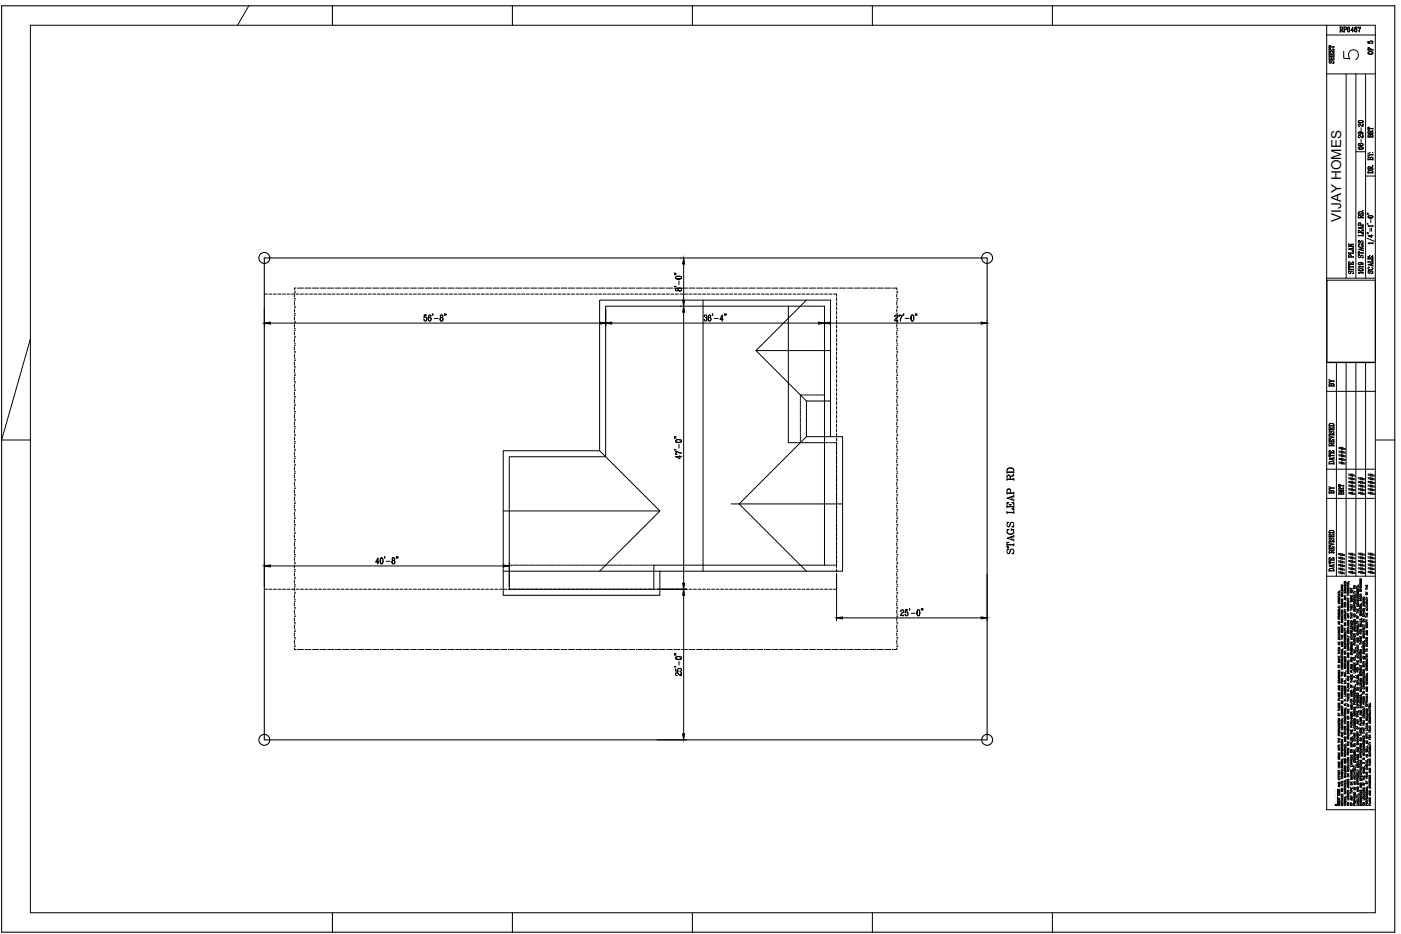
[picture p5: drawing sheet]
<svg xmlns="http://www.w3.org/2000/svg" width="914mm" height="610mm" viewBox="0 0 914 610" stroke-linecap="round" stroke-linejoin="round" font-family="sans-serif">
<defs><g id="words">
<text font-size="10.6" x="876" y="40">5</text>
<text font-size="8.9" x="875" y="145" transform="rotate(-90 875 145)">VIJAY HOMES</text>
<text font-size="7.9" x="663" y="363" transform="rotate(-90 663 363)">STAGS LEAP RD</text>
<g font-size="6.6">
<text x="873" y="22">RP6467</text>
<text x="897" y="37" transform="rotate(-90 897 37)">OF 5</text>
<text x="872" y="42" transform="rotate(-90 872 42)">SHEET</text>
<text x="897" y="91" transform="rotate(-90 897 91)">BRT</text>
<text x="891" y="99" transform="rotate(-90 891 99)">06-29-20</text>
<text x="884" y="180" transform="rotate(-90 884 180)">SITE PLAN</text>
<text x="872" y="254" transform="rotate(-90 872 254)">BY</text>
<text x="872" y="304" transform="rotate(-90 872 304)">DATE REVISED</text>
<text x="872" y="323" transform="rotate(-90 872 323)">BY</text>
<text x="878" y="324" transform="rotate(-90 878 324)">BRT</text>
<text x="872" y="374" transform="rotate(-90 872 374)">DATE REVISED</text>
</g>
<text font-size="1.6" x="873" y="525" transform="rotate(-90 873 525)">ISCLAIMER:</text>
</g></defs>
<!-- layer: BOUNDRY -->
<g fill="none" stroke="#000" stroke-width=".7">
<path d="M173 168h471v315h-471z"/>
<circle cx="173" cy="168" r="4"/>
<circle cx="644" cy="168" r="4"/>
<circle cx="173" cy="483" r="4"/>
<circle cx="644" cy="483" r="4"/>
</g>
<!-- layer: EASEMENT -->
<g fill="none" stroke="#000" stroke-width=".65">
<path d="M192 190h.1M192 191h.1M192 195h.1M192 196h.1M192 200h.1M192 192v2M192 197v2M193 188h-1v1M194 188h.1M195 188h.1M196 188h2M199 188h.1"/>
<path d="M200 188h.1M201 188h2M204 188h.1M205 188h.1M206 188h2M209 188h.1M210 188h.1M211 188h2M214 188h.1M215 188h.1M216 188h2M219 188h.1"/>
<path d="M220 188h.1M221 188h2M224 188h.1M225 188h.1M226 188h2M229 188h.1M230 188h.1M230 188h2M233 188h.1M234 188h.1M235 188h2M238 188h.1"/>
<path d="M239 188h.1M240 188h2M243 188h.1M244 188h.1M245 188h2M248 188h.1M249 188h.1M250 188h2M253 188h.1M254 188h.1M255 188h2M258 188h.1"/>
<path d="M259 188h.1M260 188h2M263 188h.1M264 188h.1M265 188h2M268 188h.1M269 188h.1M270 188h2M273 188h.1M274 188h.1M275 188h2M278 188h.1"/>
<path d="M279 188h.1M280 188h2M283 188h.1M284 188h.1M285 188h2M288 188h.1M289 188h2M292 188h.1M293 188h.1M294 188h2M297 188h.1M298 188h.1"/>
<path d="M299 188h2M302 188h.1M303 188h.1M304 188h2M307 188h.1M308 188h.1M309 188h2M312 188h.1M313 188h.1M314 188h2M317 188h.1M318 188h.1"/>
<path d="M319 188h2M322 188h.1M323 188h.1M324 188h2M327 188h.1M328 188h.1M329 188h2M332 188h.1M333 188h.1M334 188h2M337 188h.1M338 188h.1"/>
<path d="M339 188h2M342 188h.1M343 188h.1M344 188h1M346 188h.1M347 188h.1M348 188h2M351 188h.1M352 188h.1M353 188h2M356 188h.1M357 188h.1"/>
<path d="M358 188h2M361 188h.1M362 188h.1M363 188h2M366 188h.1M367 188h.1M368 188h2M371 188h.1M372 188h.1M373 188h2M376 188h.1M377 188h.1"/>
<path d="M378 188h2M381 188h.1M382 188h.1M383 188h2M386 188h.1M387 188h.1M388 188h2M391 188h.1M392 188h.1M393 188h2M396 188h.1M397 188h.1"/>
<path d="M398 188h2M401 188h.1M402 188h.1M402 188h2M405 188h.1M406 188h.1M407 188h2M410 188h.1M411 188h.1M412 188h2M415 188h.1M416 188h.1"/>
<path d="M417 188h2M420 188h.1M421 188h.1M422 188h2M425 188h.1M426 188h.1M427 188h2M430 188h.1M431 188h.1M432 188h2M435 188h.1M436 188h.1"/>
<path d="M437 188h2M440 188h.1M441 188h.1M442 188h2M445 188h.1M446 188h.1M447 188h2M450 188h.1M451 188h.1M452 188h2M455 188h.1M456 188h.1"/>
<path d="M457 188h2M460 188h.1M461 188h2M464 188h.1M465 188h.1M466 188h2M469 188h.1M470 188h.1M471 188h2M474 188h.1M475 188h.1M476 188h2"/>
<path d="M479 188h.1M480 188h.1M481 188h2M484 188h.1M485 188h.1M486 188h2M489 188h.1M490 188h.1M491 188h2M494 188h.1M495 188h.1M496 188h2"/>
<path d="M499 188h.1M500 188h.1M501 188h2M504 188h.1M505 188h.1M506 188h2M509 188h.1M510 188h.1M511 188h2M514 188h.1M515 188h.1M516 188h1"/>
<path d="M518 188h.1M519 188h.1M520 188h2M523 188h.1M524 188h.1M525 188h2M528 188h.1M529 188h.1M530 188h2M533 188h.1M534 188h.1M535 188h2"/>
<path d="M538 188h.1M539 188h.1M540 188h2M543 188h.1M544 188h.1M545 188h2M548 188h.1M549 188h.1M550 188h2M553 188h.1M554 188h.1M555 188h2"/>
<path d="M558 188h.1M559 188h.1M560 188h2M563 188h.1M564 188h.1M565 188h2M568 188h.1M569 188h.1M570 188h2M573 188h.1M574 188h.1M574 188h2"/>
<path d="M577 188h.1M578 188h.1M579 188h2M582 188h.1M583 188h.1M584 188h1v1M585 200h.1M585 196h.1M585 195h.1M585 191h.1M585 190h.1M585 192v2"/>
<path d="M585 197v2M192 201h.1M192 205h.1M192 206h.1M192 210h.1M192 211h.1M192 215h.1M192 216h.1M192 219h.1M192 202v2M192 207v2M192 212v2"/>
<path d="M192 217v1M585 219h.1M585 216h.1M585 215h.1M585 211h.1M585 210h.1M585 206h.1M585 205h.1M585 201h.1M585 202v2M585 207v2M585 212v2"/>
<path d="M585 217v1M192 220h.1M192 224h.1M192 225h.1M192 229h.1M192 230h.1M192 234h.1M192 235h.1M192 239h.1M192 221v2M192 226v2M192 231v2"/>
<path d="M192 236v2M585 239h.1M585 235h.1M585 234h.1M585 230h.1M585 229h.1M585 225h.1M585 224h.1M585 220h.1M585 221v2M585 226v2M585 231v2"/>
<path d="M585 236v2M192 240h.1M192 244h.1M192 245h.1M192 249h.1M192 250h.1M192 254h.1M192 255h.1M192 259h.1M192 260h.1M192 241v2M192 246v2"/>
<path d="M192 251v2M192 256v2M585 260h.1M585 259h.1M585 255h.1M585 254h.1M585 250h.1M585 249h.1M585 245h.1M585 244h.1M585 240h.1M585 241v2"/>
<path d="M585 246v2M585 251v2M585 256v2M192 264h.1M192 265h.1M192 269h.1M192 270h.1M192 274h.1M192 275h.1M192 278h.1M192 279h.1M192 261v2"/>
<path d="M192 266v2M192 271v2M192 275v2M585 279h.1M585 278h.1M585 275h.1M585 274h.1M585 270h.1M585 269h.1M585 265h.1M585 264h.1M585 261v2"/>
<path d="M585 266v2M585 271v2M585 275v2M192 283h.1M192 284h.1M192 288h.1M192 289h.1M192 293h.1M192 294h.1M192 298h.1M192 299h.1M192 280v2"/>
<path d="M192 285v2M192 290v2M192 295v2M585 299h.1M585 298h.1M585 294h.1M585 293h.1M585 289h.1M585 288h.1M585 284h.1M585 283h.1M585 280v2"/>
<path d="M585 285v2M585 290v2M585 295v2M192 303h.1M192 304h.1M192 308h.1M192 309h.1M192 313h.1M192 314h.1M192 318h.1M192 319h.1M192 300v2"/>
<path d="M192 305v2M192 310v2M192 315v2M192 320v2M585 319h.1M585 318h.1M585 314h.1M585 313h.1M585 309h.1M585 308h.1M585 304h.1M585 303h.1"/>
<path d="M585 300v2M585 305v2M585 310v2M585 315v2M585 320v2M192 323h.1M192 324h.1M192 328h.1M192 329h.1M192 333h.1M192 337h.1M192 338h.1"/>
<path d="M192 325v2M192 330v2M192 334v2M192 339v2M585 338h.1M585 337h.1M585 333h.1M585 329h.1M585 328h.1M585 324h.1M585 323h.1M585 325v2"/>
<path d="M585 330v2M585 334v2M585 339v2M192 342h.1M192 343h.1M192 347h.1M192 348h.1M192 352h.1M192 353h.1M192 357h.1M192 358h.1M192 344v2"/>
<path d="M192 349v2M192 354v2M192 359v2M585 358h.1M585 357h.1M585 353h.1M585 352h.1M585 348h.1M585 347h.1M585 343h.1M585 342h.1M585 344v2"/>
<path d="M585 349v2M585 354v2M585 359v2M192 362h.1M192 363h.1M192 367h.1M192 368h.1M192 372h.1M192 373h.1M192 377h.1M192 378h.1M192 364v2"/>
<path d="M192 369v2M192 374v2M192 379v2M585 378h.1M585 377h.1M585 373h.1M585 372h.1M585 368h.1M585 367h.1M585 363h.1M585 362h.1M585 364v2"/>
<path d="M585 369v2M585 374v2M585 379v2M192 382h.1M192 383h.1M192 387h.1M192 388h.1M192 391h.1M192 392h.1M192 396h.1M192 397h.1M192 384v2"/>
<path d="M192 389v1M192 393v2M192 398v2M585 397h.1M585 396h.1M585 392h.1M585 391h.1M585 388h.1M585 387h.1M585 383h.1M585 382h.1M585 384v2"/>
<path d="M585 389v1M585 393v2M585 398v2M192 401h.1M192 402h.1M192 406h.1M192 407h.1M192 411h.1M192 412h.1M192 416h.1M192 417h.1M192 403v2"/>
<path d="M192 408v2M192 413v2M192 418v2M585 417h.1M585 416h.1M585 412h.1M585 411h.1M585 407h.1M585 406h.1M585 402h.1M585 401h.1M585 403v2"/>
<path d="M585 408v2M585 413v2M585 418v2M192 421h.1M192 422h.1M192 423v1h1M194 424h.1M195 424h.1M196 424h2M199 424h.1M200 424h.1M201 424h2"/>
<path d="M204 424h.1M205 424h.1M206 424h2M209 424h.1M210 424h.1M211 424h2M214 424h.1M215 424h.1M216 424h2M219 424h.1M220 424h.1M221 424h2"/>
<path d="M224 424h.1M225 424h.1M226 424h2M229 424h.1M230 424h.1M230 424h2M233 424h.1M234 424h.1M235 424h2M238 424h.1M239 424h.1M240 424h2"/>
<path d="M243 424h.1M244 424h.1M245 424h2M248 424h.1M249 424h.1M250 424h2M253 424h.1M254 424h.1M255 424h2M258 424h.1M259 424h.1M260 424h2"/>
<path d="M263 424h.1M264 424h.1M265 424h2M268 424h.1M269 424h.1M270 424h2M273 424h.1M274 424h.1M275 424h2M278 424h.1M279 424h.1M280 424h2"/>
<path d="M283 424h.1M284 424h.1M285 424h2M288 424h.1M289 424h2M292 424h.1M293 424h.1M294 424h2M297 424h.1M298 424h.1M299 424h2M302 424h.1"/>
<path d="M303 424h.1M304 424h2M307 424h.1M308 424h.1M309 424h2M312 424h.1M313 424h.1M314 424h2M317 424h.1M318 424h.1M319 424h2M322 424h.1"/>
<path d="M323 424h.1M324 424h2M327 424h.1M328 424h.1M329 424h2M332 424h.1M333 424h.1M334 424h2M337 424h.1M338 424h.1M339 424h2M342 424h.1"/>
<path d="M343 424h.1M344 424h1M346 424h.1M347 424h.1M348 424h2M351 424h.1M352 424h.1M353 424h2M356 424h.1M357 424h.1M358 424h2M361 424h.1"/>
<path d="M362 424h.1M363 424h2M366 424h.1M367 424h.1M368 424h2M371 424h.1M372 424h.1M373 424h2M376 424h.1M377 424h.1M378 424h2M381 424h.1"/>
<path d="M382 424h.1M383 424h2M386 424h.1M387 424h.1M388 424h2M391 424h.1M392 424h.1M393 424h2M396 424h.1M397 424h.1M398 424h2M401 424h.1"/>
<path d="M402 424h.1M402 424h2M405 424h.1M406 424h.1M407 424h2M410 424h.1M411 424h.1M412 424h2M415 424h.1M416 424h.1M417 424h2M420 424h.1"/>
<path d="M421 424h.1M422 424h2M425 424h.1M426 424h.1M427 424h2M430 424h.1M431 424h.1M432 424h2M435 424h.1M436 424h.1M437 424h2M440 424h.1"/>
<path d="M441 424h.1M442 424h2M445 424h.1M446 424h.1M447 424h2M450 424h.1M451 424h.1M452 424h2M455 424h.1M456 424h.1M457 424h2M460 424h.1"/>
<path d="M461 424h2M464 424h.1M465 424h.1M466 424h2M469 424h.1M470 424h.1M471 424h2M474 424h.1M475 424h.1M476 424h2M479 424h.1M480 424h.1"/>
<path d="M481 424h2M484 424h.1M485 424h.1M486 424h2M489 424h.1M490 424h.1M491 424h2M494 424h.1M495 424h.1M496 424h2M499 424h.1M500 424h.1"/>
<path d="M501 424h2M504 424h.1M505 424h.1M506 424h2M509 424h.1M510 424h.1M511 424h2M514 424h.1M515 424h.1M516 424h1M518 424h.1M519 424h.1"/>
<path d="M520 424h2M523 424h.1M524 424h.1M525 424h2M528 424h.1M529 424h.1M530 424h2M533 424h.1M534 424h.1M535 424h2M538 424h.1M539 424h.1"/>
<path d="M540 424h2M543 424h.1M544 424h.1M545 424h2M548 424h.1M549 424h.1M550 424h2M553 424h.1M554 424h.1M555 424h2M558 424h.1M559 424h.1"/>
<path d="M560 424h2M563 424h.1M564 424h.1M565 424h2M568 424h.1M569 424h.1M570 424h2M573 424h.1M574 424h.1M574 424h2M577 424h.1M578 424h.1"/>
<path d="M579 424h2M582 424h.1M583 424h.1M585 422h.1M585 421h.1M585 423v1h-1"/>
</g>
<!-- layer: SETBACK -->
<g fill="none" stroke="#000" stroke-width=".65">
<path d="M173 192h1M175 192h2M178 192h2M181 192h2M184 192h2M187 192h2M190 192h2M193 192h2M196 192h2M199 192h2M202 192h2M205 192h2"/>
<path d="M208 192h2M211 192h2M214 192h2M217 192h2M220 192h2M223 192h2M226 192h2M229 192h1M231 192h2M234 192h2M237 192h2M240 192h2"/>
<path d="M243 192h2M246 192h2M249 192h2M252 192h2M255 192h2M258 192h2M261 192h2M264 192h2M267 192h2M270 192h2M273 192h2M276 192h2"/>
<path d="M279 192h2M282 192h2M285 192h2M288 192h1M290 192h2M293 192h2M296 192h2M299 192h2M302 192h2M305 192h2M308 192h2M311 192h2"/>
<path d="M314 192h2M317 192h2M320 192h2M323 192h2M326 192h2M329 192h2M332 192h2M335 192h2M338 192h2M341 192h2M344 192h1M346 192h2"/>
<path d="M349 192h2M352 192h2M355 192h2M358 192h2M361 192h2M364 192h2M367 192h2M370 192h2M373 192h2M376 192h2M379 192h2M382 192h2"/>
<path d="M385 192h2M388 192h2M391 192h2M394 192h2M397 192h2M400 192h2M402 192h2M405 192h2M408 192h2M411 192h2M414 192h2M417 192h2"/>
<path d="M420 192h2M423 192h2M426 192h2M429 192h2M432 192h2M435 192h2M438 192h2M441 192h2M444 192h2M447 192h2M450 192h2M453 192h2"/>
<path d="M456 192h2M459 192h1M461 192h2M464 192h2M467 192h2M470 192h2M473 192h2M476 192h2M479 192h2M482 192h2M485 192h2M488 192h2"/>
<path d="M491 192h2M494 192h2M497 192h2M500 192h2M503 192h2M506 192h2M509 192h2M512 192h2M515 192h2M517 192h2M520 192h2M523 192h2"/>
<path d="M526 192h2M529 192h2M532 192h2M535 192h2M538 192h2M541 192h2M544 192h2v1M546 194v2M546 197v2M546 200v2M546 203v2M546 206v2"/>
<path d="M546 209v2M546 212v2M546 215v2M546 218v2M546 221v2M546 224v2M546 227v2M546 230v2M546 233v2M546 236v2M546 239v2M546 242v2"/>
<path d="M546 245v1M546 247v2M546 250v2M546 253v2M546 256v2M546 259v2M546 262v2M546 265v2M546 268v2M546 271v2M546 274v2M546 277v2"/>
<path d="M546 280v2M546 283v2M546 286v2M546 289v2M546 292v2M546 295v2M546 298v2M546 301v2M546 304v1M546 306v2M546 309v2M546 312v2"/>
<path d="M546 315v2M546 318v2M546 321v2M546 324v2M546 327v2M546 330v2M546 333v2M546 336v2M546 339v2M546 342v2M546 345v2M546 348v2"/>
<path d="M546 351v2M546 354v2M546 357v2M546 360v1M546 362v2M546 365v2M546 368v2M546 371v2M546 374v2M546 377v2M173 385h1M175 385h2"/>
<path d="M178 385h2M181 385h2M184 385h2M187 385h2M190 385h2M193 385h2M196 385h2M199 385h2M202 385h2M205 385h2M208 385h2M211 385h2"/>
<path d="M214 385h2M217 385h2M220 385h2M223 385h2M226 385h2M229 385h1M231 385h2M234 385h2M237 385h2M240 385h2M243 385h2M246 385h2"/>
<path d="M249 385h2M252 385h2M255 385h2M258 385h2M261 385h2M264 385h2M267 385h2M270 385h2M273 385h2M276 385h2M279 385h2M282 385h2"/>
<path d="M285 385h2M288 385h1M290 385h2M293 385h2M296 385h2M299 385h2M302 385h2M305 385h2M308 385h2M311 385h2M314 385h2M317 385h2"/>
<path d="M320 385h2M323 385h2M326 385h2M329 385h2M332 385h2M335 385h2M338 385h2M341 385h2M344 385h1M346 385h2M349 385h2M352 385h2"/>
<path d="M355 385h2M358 385h2M361 385h2M364 385h2M367 385h2M370 385h2M373 385h2M376 385h2M379 385h2M382 385h2M385 385h2M388 385h2"/>
<path d="M391 385h2M394 385h2M397 385h2M400 385h2M402 385h2M405 385h2M408 385h2M411 385h2M414 385h2M417 385h2M420 385h2M423 385h2"/>
<path d="M426 385h2M429 385h2M432 385h2M435 385h2M438 385h2M441 385h2M444 385h2M447 385h2M450 385h2M453 385h2M456 385h2M459 385h1"/>
<path d="M461 385h2M464 385h2M467 385h2M470 385h2M473 385h2M476 385h2M479 385h2M482 385h2M485 385h2M488 385h2M491 385h2M494 385h2"/>
<path d="M497 385h2M500 385h2M503 385h2M506 385h2M509 385h2M512 385h2M515 385h2M517 385h2M520 385h2M523 385h2M526 385h2M529 385h2"/>
<path d="M532 385h2M535 385h2M538 385h2M541 385h2M546 383v2h-2M546 380v2"/>
</g>
<!-- layer: FIRST -->
<path d="M395 200h120v89h23v80h-111v16h-95v-87h63zM515 200h23v89M866 183h32v54h-32z" fill="none" stroke="#000" stroke-width=".65"/>
<!-- layer: SECOND -->
<path d="M459 196v177M526 196l-33 33 33 33M493 229h49M526 262v23M526 262h16M391 294l40 39-40 40M526 285h24v88h-119v16h-103v-95h63v-98h151v89M526 285l-44 44 44 44M328 333h103M477 329h73M328 373h103" fill="none" stroke="#000" stroke-width=".65"/>
<!-- layer: HIDDEN -->
<g fill="none" stroke="#000" stroke-width=".65">
<path d="M522 259v1M523 258h-1M524 258h1M525 258h1M527 258h1M528 258h1M530 258h1M531 258h1M533 258h1M534 258h1M536 258h1M537 258h1"/>
<path d="M522 260v1M522 262v1M522 263v1M522 265v1M522 266v1M522 268v1M522 269v1M522 271v1M522 272v1M522 274v1M522 275v1M522 277v1"/>
<path d="M522 278v1M522 280h.1M522 281v1M522 282v1M522 284v1M522 285v1M522 287v1M522 288v1M538 289h1M539 289h1M541 289h1M542 289h1"/>
<path d="M544 289h1M545 289h1M546 289v1M546 290v1M546 292v1M546 293v1M546 295v1M546 296v1M546 298v1M546 299v1M546 300v1M546 302v1"/>
<path d="M546 303v1M546 305v1M546 306v1M546 308v1M546 309v1M546 311v1M546 312v1M546 314v1M546 315v1M546 317v1M546 318v1M546 320v1"/>
<path d="M546 321v1M546 323v1M546 324v1M546 326v1M546 327v1M546 329h.1M546 330v1M546 331v1M546 333v1M546 334v1M546 336v1M546 337v1"/>
<path d="M546 339v1M546 340v1M546 342v1M546 343v1M546 345v1M546 346v1M546 348v1M546 349v1M546 351v1M546 352v1M546 354v1M546 355v1"/>
<path d="M546 357h.1M546 358v1M546 359v1M332 369h1M333 369h1M335 369h1M336 369h1M338 369h1M339 369h1M341 369h1M342 369h1M344 369h1"/>
<path d="M345 369h1M347 369h1M348 369h1M350 369h1M351 369h1M353 369h1M354 369h1M355 369h1M357 369h1M358 369h1M360 369h1M361 369h1"/>
<path d="M363 369h1M364 369h1M366 369h1M367 369h1M369 369h1M370 369h1M372 369h1M373 369h1M375 369h1M376 369h1M378 369h1M379 369h1"/>
<path d="M381 369h1M382 369h1M384 369h.1M385 369h1M386 369h1M388 369h1M389 369h1M391 369h1M392 369h1M394 369h1M395 369h1M397 369h1"/>
<path d="M398 369h1M400 369h1M401 369h1M403 369h1M404 369h1M406 369h1M407 369h1M409 369h1M410 369h1M412 369h.1M413 369h1M414 369h1"/>
<path d="M416 369h1M417 369h1M419 369h1M420 369h1M422 369h1M423 369h1M425 369h1M426 369h1M538 369h1M539 369h1M541 369h1M542 369h1"/>
<path d="M544 369h1M546 368v1h-1M546 361v1M546 362v1M546 364v1M546 365v1M546 367v1"/>
</g>
<!-- layer: DIM -->
<g fill="none" stroke="#000" stroke-width=".65">
<path d="M440 179h1M440 178l1 1M444 168h.1M446 172v24M440 187h1M441 189l1 1 1-1-1-1h-1v1v1l2-1M441 189l3-1 1 1v1h-2v-1v1l2-1M441 181a2.4 2.4 0 0 0 4 0 2.4 2.4 0 0 0-4 0l2 1 2-1M441 181l2-1 2 1M443 188h1l1 1M443 183v3M444 200h.1"/>
<path d="M173 202v11M176 211h215M277 206h1h-1v1a1.1 1.1 0 0 1 1 0 1.1 1.1 0 0 1 0 2 1.1 1.1 0 0 1-1 0M278 207v1v2M280 206a2.8 2.8 0 0 0 0 4M281 207v1v2M281 206a2.2 2.2 0 0 0-2 1 2.2 2.2 0 0 0 2 3 1.2 1.2 0 0 0 0-2 1.2 1.2 0 0 0-1-1v1M283 205l-1 1M284 208h2M288 206l-1 1h1h1v-1h-1h-1l1 1M288 206l1 3-1 1-1-1v-2h1l-1 1 1 2M289 207v2l-1 1"/>
<path d="M290 205v1M291 205v1M395 202v11M399 211h135M446 204v177M460 206l-1 1a1.1 1.1 0 0 1 2-1 .9 .9 0 0 1 0 1h-1M461 206v1a1.1 1.1 0 0 1 0 2 1.1 1.1 0 0 1-2 0h1M461 208v1M463 206a2.8 2.8 0 0 0 0 4M464 207v1l-1 2M464 206a2.2 2.2 0 0 0-2 1 2.2 2.2 0 0 0 1 3 1.2 1.2 0 0 0 1-2 1.2 1.2 0 0 0-1-1l-1 1M465 205v1"/>
<path d="M466 208h3M471 206v4M472 208h-2l1-2v4M473 205v1M474 205v1M538 202v11M542 211h98M584 206v1a1.1 1.1 0 0 1 2-1 1 1 0 0 1-1 1l-1 1v2M584 209l1 1 1-1h-2M585 206l1 1-1 1M587 206h1h1l-1 4M587 206v1"/>
<path d="M587 206h1M589 207l-1 3M590 205v1M591 208h2M595 206a2.4 2.4 0 0 0 1 4 2.4 2.4 0 0 0-1-4v1v3M596 206v2v2M598 205l-1 1M598 205v1M644 209h.1M440 293l1 1M440 286h1M440 285h1"/>
<path d="M441 288a2.4 2.4 0 0 0 4 0 2.4 2.4 0 0 0-4 0l2 1 2-1M441 297h1M441 287h2l2 1M441 298h4M441 295v1M442 295l3 1M443 290v2M444 297v3l-3-2h4M445 296l-4-1v1l1 1M173 367v16M176 369h152M247 364v4v-4l-2 3h2"/>
<path d="M249 364a2.4 2.4 0 0 0 0 4 2.4 2.4 0 0 0 0-4l-1 2 1 2M249 364l1 2-1 2M251 364h.1M252 366h3M257 364l-1 2h1l1-1-1-1-1 1 1 1M257 364l1 3-1 1h-1v-2h1l-1 1 1 1M257 366l1 1-1 1M259 364h.1M260 364h-1M332 367v16M546 375v30M644 375v30"/>
<path d="M429 385h19M446 389v90M588 399a1 1 0 0 1 1-1 1 1 0 0 1 0 2l-1 1v1M589 398l1 1-1 1M591 398h1h-1v2a1.1 1.1 0 0 1 1 0 1.1 1.1 0 0 1 0 1 1.1 1.1 0 0 1-1 0M592 399l1 1-1 2M594 397v1M599 398a2.4 2.4 0 0 0 1 4 2.4 2.4 0 0 0-1-4v2v2M600 398v2v2M602 397l-1 1M602 397v1M550 403h90"/>
<path d="M588 401l1 1 1-1-2 1M595 400h2M440 435h1M440 427l1 1M440 427h1M441 440l1-1 1 1M441 438h2a1.1 1.1 0 0 1 0-1 1.1 1.1 0 0 1 1 0 1.1 1.1 0 0 1 0 1M441 436v2zM441 430a2.4 2.4 0 0 0 4-1 2.4 2.4 0 0 0-4 1h2h2M441 429h2h2M442 437l1-1 2 1M443 432v2"/>
<path d="M442 441a1.1 1.1 0 0 1-1-2 1.1 1.1 0 0 1 2 1l1 1h1M444 441l1-1-1-1v2M429 483h19"/>
</g>
<g fill="#000" stroke="#000" stroke-width=".65">
<path d="M446 168l1 4h-1zM446 196h1l-1 4zM173 211l3-1v2zM391 210l4 1-4 1zM395 211l4-1v2zM446 200l1 4h-1zM534 210l4 1-4 1zM538 211l4-1v2zM640 210l4 1-4 1zM173 369h3v1zM328 369h4l-4 1zM446 385l1 4h-1z"/>
<path d="M446 381h1l-1 4zM546 403h4v1zM640 403h4l-4 1zM446 479h1l-1 4z"/>
</g>
<!-- layer: BOD -->
<g fill="none" stroke="#000" stroke-width=".65">
<path d="M20 16h878v580h-878zM162 4l-7 12M452 4v12M569 4v12M687 4v12M866 16v512h32M866 23h32M866 48h32M879 48v134M885 48v134M891 48v134M891 115h7"/>
<path d="M866 182h32M20 221l-19 66h19M866 236h32M872 236v140M879 236v140M885 236v140M891 236v140M866 255h32M898 287h12M866 306h32M866 325h32M866 376h32"/>
<path d="M452 596v12M569 596v12M687 596v12"/>
</g>
<!-- layer: TEXT-TITLE -->
<g fill="none" stroke="#000" stroke-width=".65">
<path d="M894 100h.1M896 100h.1M893 113v-1a1.9 1.9 0 0 1 3 0v1M893 112a2.1 2.1 0 0 1 3 0M893 109h1M893 103h1v1M893 113h3M893 110h3M893 104h3M893 100l2 1M893 101v1M894 110v-1h-1v2"/>
<path d="M894 103h-1v2M896 109h-1M896 109l-2 1M896 108h.1M896 103h-1h-1h1h1v2M896 101l-3 1M896 101h.1M896 110v1M887 139l1-1 2 1M887 140h3M890 137h.1M892 140h1"/>
<path d="M892 139h1M887 150v2M887 146h1M887 141h1M887 140v-1a1.9 1.9 0 0 1 3 0v1M887 153v1M887 154h3M887 152h3M887 147h3M887 142h3M887 160a1.5 1.5 0 0 0 1 2 1.5 1.5 0 0 0 2-2h-1M887 149l3-1-3 1 3 1"/>
<path d="M887 151h2M888 142v-1h-1v1M888 151v1M888 147v-1l-1-1v1v1M888 160h2M888 159v1M889 157l-1 1a.8 .8 0 0 1-1 1 1 1 0 0 1 0-2M889 148v1M889 159h1h-1l1-1v-1a1.8 1.8 0 0 0-3 2M889 140l1 1h-2M889 140l-1 1M890 153l-1-1h1v2"/>
<path d="M890 150h-1h1v2M890 142h.1M890 147h.1M890 148h.1M890 149v1M892 155l5 3M892 152l1 1M892 152h1M892 146h1M893 142a1.9 1.9 0 0 0 3-1 1.7 1.7 0 0 0-2 0 1.7 1.7 0 0 0-1 1h2h1M893 141h2h1M893 159h3"/>
<path d="M893 148h3M894 149v2M895 143v2M895 153v2l-2-1h3h-3M895 149v2M896 159h-3M896 147h-3v1M896 147v1M896 158v1M887 176a1.9 1.9 0 0 0 3 0 1.7 1.7 0 0 0-2-1 1.7 1.7 0 0 0-1 1l1 1 2-1M887 172v1l1-1M887 164v2"/>
<path d="M887 161a2.1 2.1 0 0 0 3 0M887 165h3M887 176l1-1 2 1M887 178h3M887 174h3M888 171v1a.8 .8 0 0 1-1 1 1 1 0 0 1 0-2l2 1h1l-1 1M889 167l-1 1a.8 .8 0 0 1-1 0 .8 .8 0 0 1 0-1M889 162v1M889 168h1h-1h1v-1a1.6 1.6 0 0 0-3 1M890 172l-3-1v1M890 178h-3v1M890 174h-3v1"/>
<path d="M890 162l-3 1 3 1M890 162h.1M890 163v1M890 165v1M890 174v1M890 178v1M890 162l-3 1M893 175l1 1 2-1M893 168h1h-1v1M893 171h.1M893 171h3M893 169h3"/>
<path d="M893 173l3-1-3 1 3 1M894 168h1M894 167h.1M894 168v1M895 177l-1 1a.8 .8 0 0 1-1 0 .8 .8 0 0 1 0-1h1h-1M895 172v1M895 174a1.1 1.1 0 0 1 1 2 .9 .9 0 0 1-1 0h-2v-1v-1h1l-1 1M896 178h-1h1v-1a1.6 1.6 0 0 0-2 1M896 167h.1M896 170h-1h1v1M896 168h-1h1v1M896 172h.1"/>
<path d="M896 173v1M874 300l4 1M874 299l4 1M874 297l4 1M874 295l4 1M874 294l4 1M874 293h4M874 292l4 1M876 292v1M876 294v2M876 297v1M876 299v2"/>
<path d="M876 292v2M874 302l4 1M874 301l4 1M876 301v2M880 320h4M880 319l4 1M880 317l4 1M880 316l4 1M880 315l4 1M880 314l4 1M880 312l4 1M880 310l4 1"/>
<path d="M880 309l4 1M882 309v2M882 312v1M882 314v2M882 316v2M882 319v1M883 309v2M883 312v1M883 314v2M883 316v2M883 319v1M887 320h4"/>
<path d="M887 319l4 1M887 317l4 1M887 316l4 1M887 315l4 1M887 314l4 1M887 312l4 1M888 312v1M888 314v2M888 316v2M888 319v1M889 312v1M889 314v2"/>
<path d="M889 316v2M889 319v1M893 320h4M893 319l4 1M893 317l4 1M893 316l4 1M893 315l4 1M893 314l4 1M893 312l4 1M893 310l4 1M893 309l4 1M895 309v2"/>
<path d="M895 312v1M895 314v2M895 316v2M895 319v1M880 322l4 1M880 321l4 1M882 321v2M883 321v2M887 322l4 1M887 321l4 1M888 321v2M889 321v2"/>
<path d="M893 322l4 1M893 321l4 1M895 321v2M873 374l5 1M873 373l5 1M873 371l5 1M873 369l5 1M873 368l5 1M873 367h5M873 366l5 1M873 364l5 1M873 364h5"/>
<path d="M873 362l5 1M873 361l5 1M875 361v2M875 364v1M875 366v1M875 368v2M875 371v1M875 373v2M876 361v2M876 364v1M876 366v2M876 368v2"/>
<path d="M876 371v1M876 373v2M877 379v1l1-1v1M880 370l4 1M880 374h4M880 373l4 1M880 371l4 1M880 369l4 1M880 368l4 1M880 366l4 1M880 364l4 1M880 363l4 1"/>
<path d="M880 362h4M880 361l4 1M880 380h1M882 361v1M882 363v2M882 366v1M882 368v2M882 370v2M882 373v1M883 361v2M883 363v2M883 366v1"/>
<path d="M883 368v2M883 370v2M883 373v1M887 374h4M887 373l4 1M887 371l4 1M887 370l4 1M887 369l4 1M887 368l4 1M887 366l4 1M887 364l4 1M887 363l4 1"/>
<path d="M887 362h4M887 361l4 1M888 378h.1M888 379v1v-1M888 361v1M888 363v2M888 366v1M888 368v2M888 370v2M888 373v1M889 361v2M889 363v2"/>
<path d="M889 366v1M889 368v2M889 370v2M889 373v1M893 374h4M893 373l4 1M893 371l4 1M893 370l4 1M893 369l4 1M893 368l4 1M893 366l4 1M893 364l4 1"/>
<path d="M893 363l4 1M893 362h4M893 361l4 1M895 361v1M895 363v2M895 366v1M895 368v2M895 370v2M895 373v1M895 361v2M873 396v1h2v-1M873 390l2 1h-2h2l-2 1"/>
<path d="M873 389v1h2v-1M873 388l2 1h-2M873 387v1h2v-1M873 399h2M873 394h2M873 393h2M873 400v1l1-1v1M874 396h.1M874 398h1v1h-2v-1l1 1M874 387v-1l-1 1h2M874 388h.1M874 390h.1"/>
<path d="M874 393v1M874 396v1M874 396h1M874 386h1M875 397v1h-2M875 386l-1 1M875 398h1l-1 1h1M875 392h1l-1 1h1M875 387l1 1h-1M875 383h1l-1 1h1M875 387h1M875 384h1"/>
<path d="M875 385h1h-1zM876 391v1v-1M876 382h-1h1M876 389h-1h1M876 396h.1M876 396h-1l1 1M876 395h-1h1h-1h1M876 386h-1M877 395v1h1M877 390h1h-1h1M877 381h1M877 400h1"/>
<path d="M877 399h1M877 398h1M877 389h1M877 386h1v1h-1zM878 382h.1M878 394l-1-1v1h1M878 381h.1M878 396h.1M878 383h.1M878 385v1M878 391v1M878 398l-1 1"/>
<path d="M878 391h-1l1 1M878 389h-1M878 385l-1 1h1M878 384h-1h1l-1 1h1M878 383h-1l1 1M878 393h.1M879 398h1h-1l1 1h-1M879 392h1l-1 1h1M879 386h1M879 383v1h1v-1M879 382v1h1M879 388v1"/>
<path d="M879 391v1M879 392h1M879 390l1 1M879 388h1M879 387h1M880 396h-1h1M880 395v-1l-1 1h1M880 385h-1h1M880 381l-1-1v1h1M880 383h.1M880 384h.1M880 386h.1"/>
<path d="M880 387v1M880 393v1M880 397h.1M880 397h-1l1 1M880 393l-1 1h1M880 391h-1M880 396h.1M880 394v1M880 385h.1M880 380h.1M881 395v1h2v-1M881 392h2h-2l2 1h-2"/>
<path d="M881 391h2M881 388v1h2v-1M881 386h2l-2 1h2M881 384h2M881 384v1M881 398h.1M881 400v1M881 398h2M881 397h2M881 394l1 1M882 390h-1h2M882 389h.1"/>
<path d="M882 391h.1M882 396h.1M882 397h.1M883 395h-2M883 390h-1M883 397v1h2v-1M883 392h2l-2 1h2M883 388h2M883 387h2M883 391h2M883 389h2M883 386h1"/>
<path d="M884 396v1v-1v1M884 391v1v-1v1M884 399v-1l-1 1h2M884 390h1h-2h1M884 383v-1l-1 1h2M884 397v1M884 396v-1l-1 1h2M885 388v1h-2M885 386l-2 1M885 398l-1 1M885 382h-1M885 397v1h2v-1"/>
<path d="M885 394h2M885 390l2 1h-2M885 388v1h2v-1M885 386h2M885 384h2l-2 1h2M885 383v1M885 400h.1M885 400h2M885 399h2M885 398h2M885 384h2M886 392h.1"/>
<path d="M886 382v1v-1v1M886 390v-1l-1 1h2M886 386h.1M886 388v1M886 394h.1M886 398h.1M886 398v1M886 393h.1M887 382h.1M887 395h-2h2l-2 1h2M887 393h-2h2M887 387h-2h2l-2 1h2"/>
<path d="M887 389l-1 1M887 399h2l-2 1h2M887 395l2 1h-2h2h-2M887 383v1h2v-1M887 382h2l-2 1h2M887 380h2l-2 1h2M887 381h2M888 398l1 1h-2zM888 392v-1l1 1h-2zM888 394v1v-1v1M888 388h-1h2M888 383v1"/>
<path d="M888 385v-1l-1 1h2M889 394h.1M889 388h-1M889 398v1h2v-1M889 394h2M889 390h2h-2h2M889 399h2M889 392h2M889 395h1l1 1h-2zM890 393h1h-1M890 391v1h1l-1-1M890 398v-1l-1 1h2"/>
<path d="M890 394h.1M890 399h.1M890 399v1M891 397l-1 1M891 400v1h2v-1M891 394l2 1h-2M891 386v1h2M891 382v1h2v-1M891 384h2M891 384v1M891 390h1M891 383h2"/>
<path d="M892 397h1h-1M892 395v1h1l-1-1M892 391v1l1-1h-1M892 394v-1l-1 1h2M892 382v1M892 383v1M892 386v1M892 392v1M892 398h.1M893 398h-2l2 1M893 392h-2l2 1M893 390l-2 1"/>
<path d="M893 393h-1M873 413l2 1h-2M873 409v1h2v-1M873 410v1M873 410h2M873 419v1l1-1v1M873 406h1M873 401v1l1-1v1M874 416v1l1-1h-1M874 414v1h1l-1-1M874 413v-1l-1 1h2M874 409v1"/>
<path d="M874 404l-1-1v1h2M874 407h.1M874 411v1M874 417h.1M875 417h-2l2 1M875 411h-2l2 1M875 407h-2l2 1M875 412h-1M875 414v1h1v-1M875 406h1h-1M875 401v1M875 408v1"/>
<path d="M875 417h.1M875 417h1M875 416h1M875 408h1M875 403h1M875 401h1M875 419h1v1h-1zM876 412l-1 1h1v-1M876 412l-1-1v1h1M876 404l-1-1v1h1M876 410h.1M876 415h.1"/>
<path d="M876 416h.1M876 402v1M876 405h.1M876 409h.1M876 409h-1l1 1h-1M876 404l-1 1h1M876 402h-1l1 1M876 411h.1M876 403v1M877 417h1h-1h1M877 411v1M877 415h1"/>
<path d="M877 413h1M877 412h1M877 411h1M877 410h1M877 404h1M877 401h1M877 415v1l1-1v1M878 414v1h-1v-1l1 1M878 407l-1-1v1h1M878 402h-1h1M878 420l-1-1v1h1M878 403h.1"/>
<path d="M878 412v1h-1M878 410l-1 1M878 404v1h-1M878 403h-1l1 1M878 400v1h-1M878 406v1M879 419v1h1v-1M879 401h1l-1 1h1M879 415h1M879 412h1M879 407h1M879 400l1 1"/>
<path d="M879 413h1h-1zM879 418v1l1-1v1M879 417v1l1-1v1M879 411v1l1-1v1M879 405v1l1-1v1M880 410v1v-1M880 419v1M880 403h.1M880 408h.1M880 416v1h-1M880 415l-1 1M880 408h-1l1 1h-1"/>
<path d="M880 406h-1h1l-1 1h1M880 402l-1 1h1M880 401h-1M881 412h2h-2l2 1h-2M881 410h2M881 406v1h2v-1M881 403v1M881 415h2M881 414l1 1M881 403h2M881 402h2M881 400h2"/>
<path d="M882 409h1h-2zM882 419v1l1-1v1M882 405v1l1-1v1M882 416h1h-1M882 407v1h1v-1l-1 1M882 402v1M882 406v1M882 410h.1M882 401h.1M882 417h.1M883 417h-2l2 1M883 411h-2"/>
<path d="M883 401h-2l2 1M883 414l-1 1M883 419l2 1h-2M883 415h2M883 408h2l-2 1M883 405v1h2v-1M883 402h2l-2 1h2M883 417v1M883 417h2M883 416h2M884 410v1v-1v1M884 409v1v-1v1"/>
<path d="M884 404v1v-1v1M884 419v-1l-1 1h2M884 414h-1h2M884 406h.1M884 415h.1M884 416v1M884 411v1M885 411l-2 1h2M885 407h-2h2h-2h2M885 418h-1M885 414h-1M885 417h2l-2 1h2"/>
<path d="M885 413h2h-2M885 402h2M885 412h2M885 406v1M885 411v1M885 409h2M885 407h2M885 405l1 1M886 416l1 1h-2zM886 414v1v-1v1M886 409h1v1h-2l1-1v1M886 402h.1"/>
<path d="M886 410v1M886 419h.1M887 419h-2h2M887 410l-2 1h2M887 407v1h-2M887 406h-2M887 415v1h2v-1M887 413v1h2M887 408h2l-2 1h2h-2M887 401h2h-2l2 1h-2M887 401h2M887 420v1"/>
<path d="M887 420h2M887 419h2M888 416v1v-1v1M888 404v1v-1v1M888 411h-1h2M888 413v1M888 416h.1M888 419v1M888 407v1M889 404h.1M889 407h-2l2 1M889 406v1h-2"/>
<path d="M889 405v1h-2M889 411h-1M889 420h2M889 410h2M889 412h2M889 400h2M889 401h.1M889 407v1M889 411h.1M889 413h2M889 411h2M889 408h2"/>
<path d="M889 401h2M890 413v1h1l-1-1M890 409h1h-1M890 419h-1h2M890 415h-1h2M890 405v-1l-1 1h2M890 410h.1M890 412v1M890 420h.1M890 416h.1M891 418h.1M891 416h-2l2 1"/>
<path d="M891 415h-1M891 419h-1M891 404h-1M891 420v1h2v-1M891 419h2l-2 1M891 417v1h2v-1M891 416h2l-2 1h2h-2M891 413h2h-2h2M891 409l2 1h-2M891 408v1h2v-1M891 405v1h2M891 401h2"/>
<path d="M891 403h2M891 407h2M891 402v1M891 419h2M891 404l1 1M891 402h2M891 412l1-1 1 1h-2zM892 408v-1l-1 1h2M892 400v1M892 401v1M892 406h.1M892 408v1"/>
<path d="M892 418h.1M892 414h.1M893 414h-2l2 1M893 405h-2M893 407h-1M873 440h2l-2 1h2M873 428v1h2v-1M873 424h2M873 426v1M873 435v1M873 436h2M873 430h2"/>
<path d="M873 429l1 1M873 426h2M873 425h2M873 437v1l1-1v1M874 439h-1h1M874 424h.1M874 425v1M874 428v1M874 420v1M874 431h.1M875 432h-2h2h-2h2M875 430l-2 1h2"/>
<path d="M875 422h-2l2 1h-2h2M875 420l-2 1h2M875 429l-1 1M875 438v1h1v-1M875 434h1h-1h1M875 429h1l-1 1M875 424h1l-1 1h1M875 420h1l-1 1h1M875 427v1M875 431v1M875 440h1M875 432h1"/>
<path d="M875 427h1M875 432v1h1M876 436v1v-1M876 428v1v-1M876 431l-1-1v1h1M876 439h.1M876 440h.1M876 421v1M876 424h1M876 421l-1 1h1M876 430v1M877 432h1l-1 1"/>
<path d="M877 430h1M877 426h1l-1 1h1M877 421v1h1v-1M877 434v1l1-1v1M877 433v1l1-1v1M877 429h1M877 420v1l1-1v1M878 439v1v-1M878 423h-1h1M878 422h.1M878 430h.1M878 436h.1"/>
<path d="M878 439h.1M878 438h1M878 435l-1 1h1M878 431h-1h1l-1 1h1M878 422v1M879 435h1l-1 1h1h-1M879 434h1h-1h1M879 427h1l-1 1h1M879 424h1M879 435h1M879 423h1M879 439h1v1h-1z"/>
<path d="M879 426h1v1h-1zM879 431v1l1-1v1M880 432l-1 1h1M880 438h-1h1M880 421l-1-1v1h1M880 424h.1M880 422h-1h1M880 429h.1M880 437h.1M880 431h1M880 437h-1h1M880 428l-1 1h1"/>
<path d="M880 438h.1M880 423h-1M880 420v1M881 435h2l-2 1h2M881 430h2l-2 1h2M881 423h2h-2l2 1h-2M881 421h2l-2 1h2M881 423h2M882 429l1 1h-2zM882 434h1M882 427h1h-2zM882 420v1h1l-1-1"/>
<path d="M882 426v-1l-1 1h2M882 439v-1l-1 1h2M882 424v1M882 431v1M882 436v1M883 436h-2l2 1v1h-2M883 431l-2 1h2M883 424l-2 1h2M883 425l-1 1M883 437l2 1h-2M883 434h2M883 425h2l-2 1h2"/>
<path d="M883 420v1h2M883 426h2M884 430v1h1l-1-1M884 424v1l1-1h-1M884 435h1v1h-2l1-1v1M884 433h-1h2M884 421h.1M884 434h.1M885 429h.1M885 428h.1M885 423h.1M885 439h-2"/>
<path d="M885 436h-2l2 1h-2h2M885 433h-1M885 438v1h2M885 431v1h2v-1M885 425l2 1h-2M885 433v1M885 434h2M885 433h2M885 432h2M885 421h1M886 428v1l1-1h-1M886 426v1h1l-1-1"/>
<path d="M886 422v1l1-1h-1M886 436v-1l-1 1h2M886 425v-1l-1 1h2M886 431v1M886 432v1M886 438v1M886 423v1M886 429h.1M887 429h-2l2 1M887 423h-2l2 1M887 421l-2 1M887 435l-1 1"/>
<path d="M887 424h-1M887 435h2l-2 1M887 424h2l-2 1h2M887 426h2M887 440h2M887 427h2M887 427h.1M887 429h.1M887 434v1M887 439h.1M887 439h2M887 438h2"/>
<path d="M887 434h2M887 432h2M887 430h2M887 429h2M888 438h.1M888 428h.1M889 422h.1M889 432h-2M889 430h-2l2 1h-2h2M889 428h-2l2 1M889 437h2l-2 1h2M889 434l2 1h-2h2h-2"/>
<path d="M889 428h2l-2 1h2M889 426v1h2v-1M889 425h2l-2 1h2M889 422h2l-2 1h2M889 421v1h2v-1M889 432h2M889 433v1M889 440v1M889 439h2M889 434h2M889 433h2M889 423h2"/>
<path d="M890 424h1h-1M890 421v1M890 426v1M890 432v1M890 430h.1M891 429l-2 1h2M891 434h2l-2 1h2M891 425h.1M891 429v1M891 433v1M891 434h2M891 429h2"/>
<path d="M891 425h2M892 437v1h1l-1-1M892 430v1h1l-1-1M892 433v-1l-1 1h2M892 428v-1l-1 1h2M892 422l-1-1v1h2M892 420v1M892 431v1M893 439v1h-2M893 431l-2 1h2M893 432l-1 1M893 427h-1"/>
<path d="M893 421h-1M873 459h2M873 453h2l-2 1h2M873 449h2h-2h2M873 441l2 1h-2h2h-2M873 441h2M873 445h1l1 1h-2zM873 460v1l1-1v1M873 452v1l1-1v1M873 447h1l1 1h-2zM874 445v-1l-1 1h2M874 459h.1"/>
<path d="M874 457l-1-1v1h2M874 443h.1M874 450h.1M874 454v1M875 454l-2 1h2v1h-2M875 450h-2l2 1M875 443h-2l2 1M875 444h-1M875 457v1h1v-1M875 451l1 1h-1M875 449h1M875 445v1h1"/>
<path d="M875 441h1M875 441h.1M875 451h1M875 450h1v1h-1zM875 448h1h-1zM876 459h-1v-1l1 1M876 454h-1h1M876 444l-1-1v1h1M876 445v1M876 449h.1M876 457v1M876 456l-1-1v1h1"/>
<path d="M876 454h.1M876 443h.1M877 453h1h-1M877 449v1h1v-1M877 440h1l-1 1h1M877 441h1M878 445v1v-1M878 450v1h-1v-1l1 1M878 449l-1-1v1h1M878 449v1M878 457h-1h1M878 459h.1"/>
<path d="M878 456h.1M878 444h.1M878 443h1M878 454h-1M878 451h-1l1 1h-1h1M878 460h.1M878 448h.1M879 459v1h1M879 455v1h1v-1M879 453h1M879 447h1l-1 1h1M879 442h1l-1 1h1"/>
<path d="M879 457v1M879 457h1M879 456h1M879 441h1v1h-1zM879 454h1M879 446v1l1-1v1M880 453h.1M880 455v1M880 456v1M880 459v1M880 451l-1-1v1h1M880 444h.1"/>
<path d="M880 448v1M880 449v1h-1M880 448l-1 1h1M880 444h-1h1M881 459l2 1M881 454h2l-2 1M881 452h2M881 447v1h2M881 442v1h2v-1M881 440v1h2v-1M881 445v1M881 445h2"/>
<path d="M881 444h2M882 453h1M882 441v1h1M882 457v-1l-1 1h2M882 451v-1l-1 1h2M882 441h.1M882 443h.1M882 444h.1M882 447v1M882 452h.1M883 456l-1 1M883 450l-1 1"/>
<path d="M883 455v1h2M883 454v1h2v-1M883 449h2l-2 1h2M883 452h2M884 453v1v-1v1M884 452v1v-1v1M884 459v-1l-1 1h2M884 445v-1l-1 1h2M884 455h.1M884 456h.1M884 460v-1l-1 1h2M884 442v-1l-1 1h2"/>
<path d="M884 448v1M885 447h.1M885 444h.1M885 441h.1M885 448l-2 1h2M885 447v1h-2M885 458h-1M885 444l-1 1M885 457h2M885 453v1h2v-1M885 442v1h2v-1M885 447h2"/>
<path d="M885 443h2M886 452l1 1h-2zM886 441l1 1h-2zM886 456h.1M886 454v1v-1v1M886 459v-1l-1 1h2M886 449h-1h2M886 442v1M886 454h.1M886 457h.1M886 460v-1l-1 1h2M886 445v-1l-1 1h2"/>
<path d="M887 440h.1M887 446h-2h2l-2 1h2M887 443v1h-2M887 458h-1M887 449h-1M887 458h2h-2h2l-2 1M887 456h2l-2 1h2M887 450h2l-2 1h2M887 447h2l-2 1M887 444h2l-2 1h2M887 440h2l-2 1h2h-2M887 445h2"/>
<path d="M887 457h2M887 451h2M888 446h1h-2zM888 454h.1M888 455h1h-1M888 449v1l1-1h-1M888 443h.1M888 459v1M889 453h.1M889 459h-2l2 1M889 448v1h-2M889 460h-1"/>
<path d="M889 447h2h-2h2M889 442h2l-2 1M889 457h2M889 444v1M889 452v1M889 453h2M889 445h2M889 440h2M890 445v1l1-1-1 1M890 449v1h1l-1-1M890 441v1l1-1h-1M890 458h-1h2"/>
<path d="M890 455h-1h2M890 444v-1l-1 1h2M890 460v-1l-1 1h2M891 458h-1M891 455h-1M891 443l-1 1M891 459v1h2M891 458v1h2M891 450h2h-2h2M891 445h2M891 444h2h-2h2M891 442v1h2v-1"/>
<path d="M891 456h2M891 458h2M891 448h1l1 1h-2zM892 453l-1 1 1-1v1M892 456v1h1l-1-1M892 446v1v-1M892 442v-1l-1 1h2M892 443h.1M892 445h.1M892 458v1M892 459v1M892 440v1"/>
<path d="M892 451h.1M892 455v1M893 455h-2l2 1M893 454v1h-2M893 451h-2h2M893 440l-2 1h2M893 441l-1 1M893 459h2l-2 1h2M894 459h.1M873 477v1h2v-1M873 469h2l-2 1h2M873 465v1h2"/>
<path d="M873 461v1h2v-1M873 463v1M873 472h.1M873 472h2M873 471h2M873 464h2M873 463h2M873 462h2M874 479v-1l-1 1h2M874 475v-1l-1 1h2M874 461v1M874 462v1"/>
<path d="M874 466h.1M874 477v1M874 477l-1-1v1h2M874 473h.1M874 475v1M875 475h-2l2 1M875 473h-2h2M875 478l-1 1M875 474h-1M875 479h1l-1 1h1M875 473h1l-1 1h1M875 464h1l-1 1h1"/>
<path d="M875 463h1l-1 1h1M875 461h.1M875 472v1M875 472h1M875 461h1M875 478h1v1h-1zM876 476h.1M876 466v1v-1M876 472l-1-1v1h1M876 465v1M876 469h-1M876 465l-1 1h1"/>
<path d="M876 471h.1M877 475v1h1v-1M877 469h1l-1 1h1M877 464h1h-1h1M877 466v1M877 477v1M877 478h1M877 477h1M877 476h1M877 468h1M877 467h1M877 466h1"/>
<path d="M877 468h1v1h-1zM877 462v1l1-1v1M878 472h.1M878 475l-1-1v1h1M878 460h-1h1M878 475v1M878 476v1M878 462h1M878 474h.1M879 479v1h1v-1M879 471h1l-1 1h1M879 465h1l-1 1"/>
<path d="M879 463h1M879 474v1M879 474h1M879 464h1v1M880 477v-1l-1 1h1M880 468v-1l-1 1h1M880 463h.1M880 480h.1M880 479l-1-1v1h1M880 475h.1M880 477v1M880 477h-1l1 1"/>
<path d="M880 475h-1l1 1M880 476h.1M880 467v1M881 476v1h2v-1M881 473h2h-2M881 466h2M881 461h2l-2 1h2M881 478v1M881 479h2M881 478h2M881 477h2M881 470h2"/>
<path d="M881 469h2M882 460l1 1h-2zM882 467v1v-1l1 1M882 470v1h1l-1-1M882 472h-1h2M882 465h-1h2M882 466h.1M882 469v1M882 476v1M882 477v1M882 475v-1l-1 1h2M882 462v1"/>
<path d="M882 468v1M883 468h-2l2 1M883 462l-2 1h2M883 471l-1 1M883 465h-1M883 480h2M883 473v1h2v-1M883 472h2l-2 1h2M883 470v1h2v-1M883 465v1h2v-1M883 461h2l-2 1h2M883 476h2"/>
<path d="M883 464h2M884 469l1 1h-2zM884 467h1h-2zM884 471v1v-1v1M884 464v1v-1v1M884 475h1h-1M884 463h.1M884 479v-1l-1 1h2M884 466h.1M884 470v1M884 474h.1M884 480h.1"/>
<path d="M885 476v1h-2M885 478l-1 1M885 480h2h-2h2M885 474v1h2M885 471h2h-2h2M885 464v1h2v-1M885 461v1h2v-1M885 479h2M885 467v1M885 478v1M885 477l1 1M885 469l1 1"/>
<path d="M885 468h2M885 466l1 1M885 460l2 1M886 462h.1M886 464v1M886 474v1M886 466v-1l-1 1h2M886 472h.1M887 464h.1M887 478h-2M887 472h-2l2 1M887 470h-2"/>
<path d="M887 467h-2M887 460l-2 1M887 477v1h2v-1M887 475v1h2v-1M887 469h2l-2 1h2M887 465h2l-2 1h2M887 478h2M887 479v1M887 480h2M887 479h2M888 461l1 1h-2zM888 476v1v-1v1"/>
<path d="M888 468v1v-1v1M888 464h1h-2zM888 461v-1l-1 1h2M888 475v1M888 477v1M888 478v1M888 473h-1h2M888 466v1M888 471h.1M889 472h-2M889 470l-2 1h2M889 466h-2l2 1"/>
<path d="M889 470l2 1h-2M889 465h2l-2 1h2M889 463h2l-2 1M889 478h2M889 461v1M889 475v1M889 478v1M889 477h2M889 475h2M889 473h1M889 461h2M890 464v1l1-1-1 1"/>
<path d="M890 468v1l1-1h-1M890 477v1M890 476h.1M891 476h-2l2 1M891 473l-2 1M891 462v1h-2M891 468h2l-2 1M891 464h2l-2 1h2M891 468h2M891 480h2M891 479h2M891 478h2"/>
<path d="M891 479v1M891 465h2M891 466h1h1h-2zM892 474v1l1-1h-1M892 463h.1M892 470h1h-2l1-1v1M892 478v1M892 473h.1M893 476v1h-2M893 473h-2h2M893 472h-2M893 467h-2"/>
<path d="M893 475h2l-2 1M893 469h2l-2 1h2M893 464l2 1h-2M893 462h2M893 462v1M893 467v1M893 477l1 1M893 467h2M893 463h2M894 468v1v-1v1M894 471v1h1l-1-1M894 463v1h1l-1-1"/>
<path d="M894 475v-1l-1 1h2M894 466h-1h2M895 478h-2M895 480h-1M895 474h-1M895 466h-1M873 498l2 1h-2M873 497v1h2v-1M873 492h2l-2 1h2M873 491v1h2v-1M873 488h2l-2 1h2M873 482h2"/>
<path d="M873 484v1M873 487v1M873 490h2M873 488h2M873 484h2M873 483h2M874 495l-1 1h1v-1M874 482h.1M874 483v1M874 491v1M874 497v1M874 480v-1l-1 1h2"/>
<path d="M874 499v1M875 499l-2 1h2M875 496h1l-1 1h1M875 492h1h-1M875 489v1h1v-1M875 487h1l-1 1M875 483h1h-1h1M875 499h.1M875 499h1M875 498h1M875 487h1M875 485h1"/>
<path d="M875 493v1l1-1v1M875 486h1M876 489l-1-1v1h1M876 490h.1M876 491l-1-1v1h1M876 480v1M876 500h.1M876 495h1M876 500h-1h1M876 480l-1 1h1M876 488v1M877 496h1l-1 1h1"/>
<path d="M877 493h1h-1h1l-1 1M877 491v1h1v-1M877 487v1h1v-1M877 482h1l-1 1h1M877 490h1M877 489v1M877 489h1M877 488h1M877 495h1v1h-1zM877 481h1v1h-1zM878 500v1v-1M878 487l-1-1v1h1"/>
<path d="M878 487v1M878 488v1M878 492h.1M878 483v1M878 491h.1M878 498h.1M878 486h1M878 497l-1 1h1M878 490l-1 1h1M878 483l-1 1h1M878 486h.1M879 499l1 1h-1"/>
<path d="M879 496h1h-1h1M879 492v1h1M879 484v1h1v-1M879 498h1M879 486v1M879 497v1M879 497h1M879 487h1M879 486h1M879 485h1M880 494l-1 1h1M880 492l-1-1v1h1"/>
<path d="M880 481v-1l-1 1h1M880 484v1M880 485v1M880 492v1M880 482h-1h1M880 498v1h-1M880 488h-1l1 1h-1h1M880 491h.1M880 480v1M881 500h2M881 495v1h2v-1M881 482v1h2v-1"/>
<path d="M881 484h2M881 498l2 1M881 488h2M882 481l1 1h-2zM882 494v1l1-1v1M882 493v1l1-1v1M882 497v-1l-1 1h2M882 490v-1l-1 1h2M882 483h.1M882 495v1M882 500h.1M882 498v-1l-1 1h2"/>
<path d="M882 486v-1l-1 1h2M883 481h.1M883 486h-2l2 1h-2h2M883 484v1h-2M883 498l-2 1M883 496h-1M883 489l-1 1M883 497v1h2v-1M883 496h2l-2 1h2M883 493h2l-2 1h2M883 492h2M883 491h2"/>
<path d="M883 482v1M883 500h.1M883 494h2M883 482h2M883 481h2M884 495h.1M884 490h-1h2M884 486v-1l-1 1h2M884 481v1M884 491h.1M884 492h.1M884 497v1"/>
<path d="M885 499h.1M885 489h.1M885 489l-1 1M885 485l-1 1M885 489h2l-2 1h2M885 485h2l-2 1h2h-2M885 500h2M885 495h2M886 488h1h-2zM886 498v1v-1v1M886 492v1v-1v1M886 497v1h1l-1-1"/>
<path d="M886 484v-1l-1 1h2M886 483v-1l-1 1h2M886 481h.1M886 484v1M886 490v1M886 495v1M887 496v1h-2M887 495l-2 1h2M887 493h-2l2 1h-2h2M887 490h-2l2 1M887 484h-2l2 1M887 481h-2h2"/>
<path d="M887 483h-1M887 482h-1M887 497h2l-2 1h2M887 490v1h2v-1M887 487h2h-2h2M887 482h2h-2h2M887 488h2M887 500h2M888 496v1v-1v1M888 485v1M888 489v-1l-1 1h2M888 491h.1"/>
<path d="M888 493h-1h2M888 492h-1h2M888 489v1M888 494h.1M889 494h-2l2 1M889 489l-2 1h2M889 488l-1 1M889 491v1h2v-1M889 485v1h2v-1M889 484h2l-2 1h2M889 481v1h2v-1M889 498h2"/>
<path d="M889 497v1M889 496h2M889 483h1h1h-2zM889 480h1l1 1h-2zM890 495h1h-1M890 490v1h1l-1-1M890 493v-1l-1 1h2M890 482h.1M890 485v1M890 491v1M891 487h-2l2 1h-2h2M891 486h-2l2 1h-2h2"/>
<path d="M891 492l-1 1M891 496v1h2v-1M891 490h2h-2l2 1h-2M891 489h2M891 481h2h-2l2 1h-2M891 499h2M891 481h2M892 492l-1 1 1-1v1M892 483v1v-1v1M892 497v1h1l-1-1M892 489h.1M892 496v1"/>
<path d="M892 485h.1M892 494h.1M893 496h.1M893 493l-2 1h2M893 488h-2M893 487h-2M893 484l-2 1h2M893 497v1h2v-1M893 492h2l-2 1M893 482v1h2M893 488h2M893 500h2"/>
<path d="M893 490v1M893 499v1M893 499h2M893 498h2M893 496h2M893 491h2M893 486h2M893 484l1 1M894 493l-1 1 1-1v1M894 496v-1l-1 1h2M894 488h1v1h-2l1-1v1M894 480h-1h2"/>
<path d="M894 482v1M894 497v1M894 498v1M894 489v1M895 489l-2 1h2M895 487h-2M895 485h-2v1M895 495l-1 1M873 515v10M873 515v1h2v-1M873 512h2h-2h2M873 508v1h2v-1"/>
<path d="M873 507v1h2M873 506v1h2M873 503h.1M873 503h2M873 501h2M873 500h2M873 511l1-1 1 1h-2zM874 518v1h1l-1-1M874 517v-1l-1 1h2M874 504h-1h2M874 500v1M874 506v1"/>
<path d="M874 507v1M874 508v1M874 515v1M874 513h.1M874 517v1M875 517l-2 1h2M875 513h-2l2 1M875 516l-1 1M875 504h-1M875 518v1h1v-1M875 515h1h-1h1M875 510h1"/>
<path d="M875 505h1l-1 1h1M875 503h1h-1M875 512h1M875 511h1M875 501h.1M875 511v1M875 501h1M875 519v1l1-1v1M875 512v1l1-1v1M875 504v1l1-1v1M876 507v1v-1M876 510h.1"/>
<path d="M876 518v1M876 501v1h-1M877 516l1 1h-1M877 514v1h1M877 511h1M877 505l1 1h-1M877 501h1l-1 1h1M877 505h1M877 502h1M877 503h1h-1zM877 517v1l1-1v1M877 509v1l1-1v1"/>
<path d="M878 512v1v-1M878 516l-1-1v1h1M878 507h-1h1M878 511h.1M878 514v1M878 513v1M878 520h1M878 509h1M878 513h-1l1 1M878 504h-1M878 515h.1M879 517v1h1v-1"/>
<path d="M879 510h1M879 501v1h1v-1M879 512h1M879 519v1l1-1v1M879 518v1l1-1v1M879 516h1v1M879 511v1l1-1v1M879 509h1M879 500v1l1-1v1M880 513v-1l-1 1h1M880 506v-1l-1 1h1M880 503h-1h1"/>
<path d="M880 502h.1M880 510h.1M880 517v1M880 514h.1M880 513l-1 1h1M880 512v1M880 505h.1M880 503h.1M881 514v1h2v-1M881 508h2l-2 1h2M881 505h2l-2 1M881 502v1h2v-1"/>
<path d="M881 519l1 1M881 518h2M881 506v1M881 517v1M881 516l1 1M881 506h2M882 511v-1l-1 1h2M882 504h-1h2M882 503h.1M882 514v1M882 516v-1l-1 1h2M882 507v1"/>
<path d="M883 502h.1M883 520h-2M883 517h-2M883 507h-2l2 1M883 510l-1 1M883 504h-1M883 518v1h2v-1M883 510h2l-2 1h2M883 502v1h2v-1M883 514h1M883 505h2M883 504h2"/>
<path d="M883 503h2M883 503v1M883 500h2M884 517l1 1h-2zM884 506h1h-1M884 501v1l1-1h-1M884 515h1h-2h1M884 508v-1l-1 1h2M884 502v1M884 504v1M884 518v1M884 508v1"/>
<path d="M884 511v1M885 514h-2M885 511l-2 1h2M885 508h-2l2 1M885 519l-1 1M885 507h-1M885 515h2l-2 1h2M885 511v1h2v-1M885 507h2M885 519h1M885 510l2 1M885 502l1 1"/>
<path d="M886 514h1h-2zM886 500l1 1h-2zM886 506h.1M886 504v1v-1v1M886 509v-1l-1 1h2M886 507h.1M886 511v1M886 510v-1l-1 1h2M886 516v1M887 518h.1M887 519l-2 1M887 516h-2l2 1"/>
<path d="M887 503v1h-2M887 503h-2M887 510l-2 1M887 508h-1M887 517h2l-2 1h2M887 512h2l-2 1h2M887 506v1h2v-1M887 504h2M887 519h2M887 505h2M887 503h2M887 500v1"/>
<path d="M888 511l1 1h-2zM888 520h.1M888 516h.1M888 509h.1M888 505v1h1l-1-1M888 502v1h1l-1-1M888 504h.1M888 507h.1M888 508v-1l-1 1h2M888 501v1M888 513v1M889 513l-2 1h2"/>
<path d="M889 501h-2l2 1M889 514h2l-2 1h2M889 511h2M889 506v1h2v-1M889 500v1h2v-1M889 517h2M889 509h.1M889 517v1M889 509h2M889 508h2M889 507h2M890 504v1l1-1-1 1"/>
<path d="M890 519v1h1l-1-1M890 501h.1M890 507h.1M890 507v1M890 511h.1M890 503v1M890 518v1M891 500h.1M891 518h-2l2 1M891 503h-2l2 1M891 502h-2h2l-2 1h2M891 515h2l-2 1h2"/>
<path d="M891 510h2M891 505h2l-2 1M891 500h2M891 501h2M891 518h2M891 507l1 1M892 519l-1 1 1-1v1M892 518l-1 1 1-1v1M892 501v1h1l-1-1M892 505v-1l-1 1h2M892 500v1M892 510h.1"/>
<path d="M892 514v1M893 514l-2 1h2M893 513v1h-2M893 508h-2M893 504h-1M893 517h2l-2 1h2M893 510h2l-2 1h2h-2M893 508h2l-2 1h2M893 503h2h-2h2M893 510h2M893 516h1l1 1h-2zM893 514h1h1h-2z"/>
<path d="M894 506l-1 1 1-1v1M894 501l1 1h-2zM894 507v1v-1M894 513v-1l-1 1h2M894 504h.1M894 511v1M894 518v1M895 518l-2 1h2M895 511l-2 1h2M895 504h-2l2 1M895 512l-1 1M871 525h1l1 1h-2z"/>
<path d="M873 525v1M873 523h2M873 521h2M873 521h.1M874 525l-1 1h1v-1M874 525v-1l-1 1h2M874 523h.1M874 522h.1M875 521l-2 1h2M875 524h-1M875 524v1h1v-1M875 520l1 1h-1"/>
<path d="M876 523v1v-1M876 525v1h-1v-1l1 1M876 524v1M876 522h.1M876 522h-1h1M877 521v1h1v-1M877 523h1h-1zM877 520v1l1-1v1M878 525v1v-1M878 522h.1M880 524h-1h1M880 521v1h-1"/>
<path d="M880 524h.1M881 524h2M881 520h2l-2 1h2M882 524h.1M882 522h.1M883 521l-2 1h2M883 523h2M884 525v-1l-1 1h2M884 520v-1l-1 1h2M884 523h.1M884 526v-1l-1 1h2M884 522h-1h2"/>
<path d="M884 521h.1M885 520l-2 1h2M885 524h-1M885 525h2M885 522h2M885 521h2M885 520h2M886 523h1h-2h1M886 524h.1M887 525v1h-2M887 524h-2l2 1M887 521v1h-2"/>
<path d="M887 522v1h2v-1M887 521h2l-2 1h2M887 525h2M888 525l1 1h-2zM888 522v1M889 523h-2l2 1h-2h2M890 524h-1h2M891 521v1h-2M891 524h-1M891 521v1h2M891 520v1h2v-1M892 525v-1l-1 1h2"/>
<path d="M892 521h.1M892 522h.1M892 526v-1l-1 1h2M893 524h-1M893 522h2l-2 1h2M894 521h-1h1M894 526v-1l-1 1h2M894 523v1M895 523h-2l2 1v1h-2"/>
<circle cx="874" cy="392" r=".5"/>
<circle cx="876" cy="400" r=".5"/>
<circle cx="876" cy="394" r=".5"/>
<circle cx="878" cy="395" r=".5"/>
<circle cx="880" cy="382" r=".5"/>
<circle cx="882" cy="385" r=".5"/>
<circle cx="884" cy="384" r=".5"/>
<circle cx="884" cy="394" r=".5"/>
<circle cx="888" cy="397" r=".5"/>
<circle cx="888" cy="389" r=".5"/>
<circle cx="888" cy="391" r=".5"/>
<circle cx="888" cy="386" r=".5"/>
<circle cx="892" cy="388" r=".5"/>
<circle cx="874" cy="403" r=".5"/>
<circle cx="878" cy="408" r=".5"/>
<circle cx="878" cy="418" r=".5"/>
<circle cx="882" cy="414" r=".5"/>
<circle cx="884" cy="401" r=".5"/>
<circle cx="886" cy="403" r=".5"/>
<circle cx="888" cy="418" r=".5"/>
<circle cx="888" cy="412" r=".5"/>
<circle cx="890" cy="406" r=".5"/>
<circle cx="890" cy="402" r=".5"/>
<circle cx="874" cy="434" r=".5"/>
<circle cx="876" cy="426" r=".5"/>
<circle cx="876" cy="435" r=".5"/>
<circle cx="878" cy="425" r=".5"/>
<circle cx="884" cy="429" r=".5"/>
<circle cx="886" cy="437" r=".5"/>
<circle cx="888" cy="426" r=".5"/>
<circle cx="888" cy="437" r=".5"/>
<circle cx="890" cy="439" r=".5"/>
<circle cx="892" cy="428" r=".5"/>
<circle cx="892" cy="436" r=".5"/>
<circle cx="892" cy="424" r=".5"/>
<circle cx="876" cy="453" r=".5"/>
<circle cx="876" cy="445" r=".5"/>
<circle cx="878" cy="445" r=".5"/>
<circle cx="882" cy="458" r=".5"/>
<circle cx="882" cy="448" r=".5"/>
<circle cx="884" cy="451" r=".5"/>
<circle cx="884" cy="457" r=".5"/>
<circle cx="886" cy="450" r=".5"/>
<circle cx="890" cy="448" r=".5"/>
<circle cx="890" cy="456" r=".5"/>
<circle cx="890" cy="452" r=".5"/>
<circle cx="874" cy="471" r=".5"/>
<circle cx="874" cy="467" r=".5"/>
<circle cx="876" cy="475" r=".5"/>
<circle cx="876" cy="462" r=".5"/>
<circle cx="876" cy="470" r=".5"/>
<circle cx="878" cy="479" r=".5"/>
<circle cx="878" cy="471" r=".5"/>
<circle cx="878" cy="465" r=".5"/>
<circle cx="880" cy="473" r=".5"/>
<circle cx="880" cy="469" r=".5"/>
<circle cx="880" cy="461" r=".5"/>
<circle cx="886" cy="476" r=".5"/>
<circle cx="890" cy="472" r=".5"/>
<circle cx="890" cy="467" r=".5"/>
<circle cx="892" cy="461" r=".5"/>
<circle cx="892" cy="475" r=".5"/>
<circle cx="894" cy="477" r=".5"/>
<circle cx="894" cy="461" r=".5"/>
<circle cx="894" cy="471" r=".5"/>
<circle cx="874" cy="494" r=".5"/>
<circle cx="874" cy="487" r=".5"/>
<circle cx="876" cy="497" r=".5"/>
<circle cx="876" cy="484" r=".5"/>
<circle cx="880" cy="490" r=".5"/>
<circle cx="882" cy="491" r=".5"/>
<circle cx="884" cy="487" r=".5"/>
<circle cx="884" cy="483" r=".5"/>
<circle cx="888" cy="499" r=".5"/>
<circle cx="888" cy="483" r=".5"/>
<circle cx="890" cy="489" r=".5"/>
<circle cx="892" cy="499" r=".5"/>
<circle cx="894" cy="481" r=".5"/>
<circle cx="874" cy="505" r=".5"/>
<circle cx="876" cy="516" r=".5"/>
<circle cx="876" cy="507" r=".5"/>
<circle cx="880" cy="507" r=".5"/>
<circle cx="882" cy="512" r=".5"/>
<circle cx="888" cy="518" r=".5"/>
<circle cx="890" cy="516" r=".5"/>
<circle cx="890" cy="512" r=".5"/>
<circle cx="892" cy="517" r=".5"/>
<circle cx="892" cy="511" r=".5"/>
<circle cx="892" cy="507" r=".5"/>
<circle cx="878" cy="524" r=".5"/>
<circle cx="880" cy="525" r=".5"/>
<circle cx="880" cy="521" r=".5"/>
<circle cx="882" cy="525" r=".5"/>
<circle cx="890" cy="525" r=".5"/>
<circle cx="890" cy="521" r=".5"/>
<circle cx="892" cy="523" r=".5"/>
</g>
<!-- layer: BOD -->
<path d="M1 4h909v604h-909zM217 4v12M334 4v12M217 596v12M334 596v12" fill="none" stroke="#000" stroke-width=".7"/>
<use href="#words"/>
</svg>
